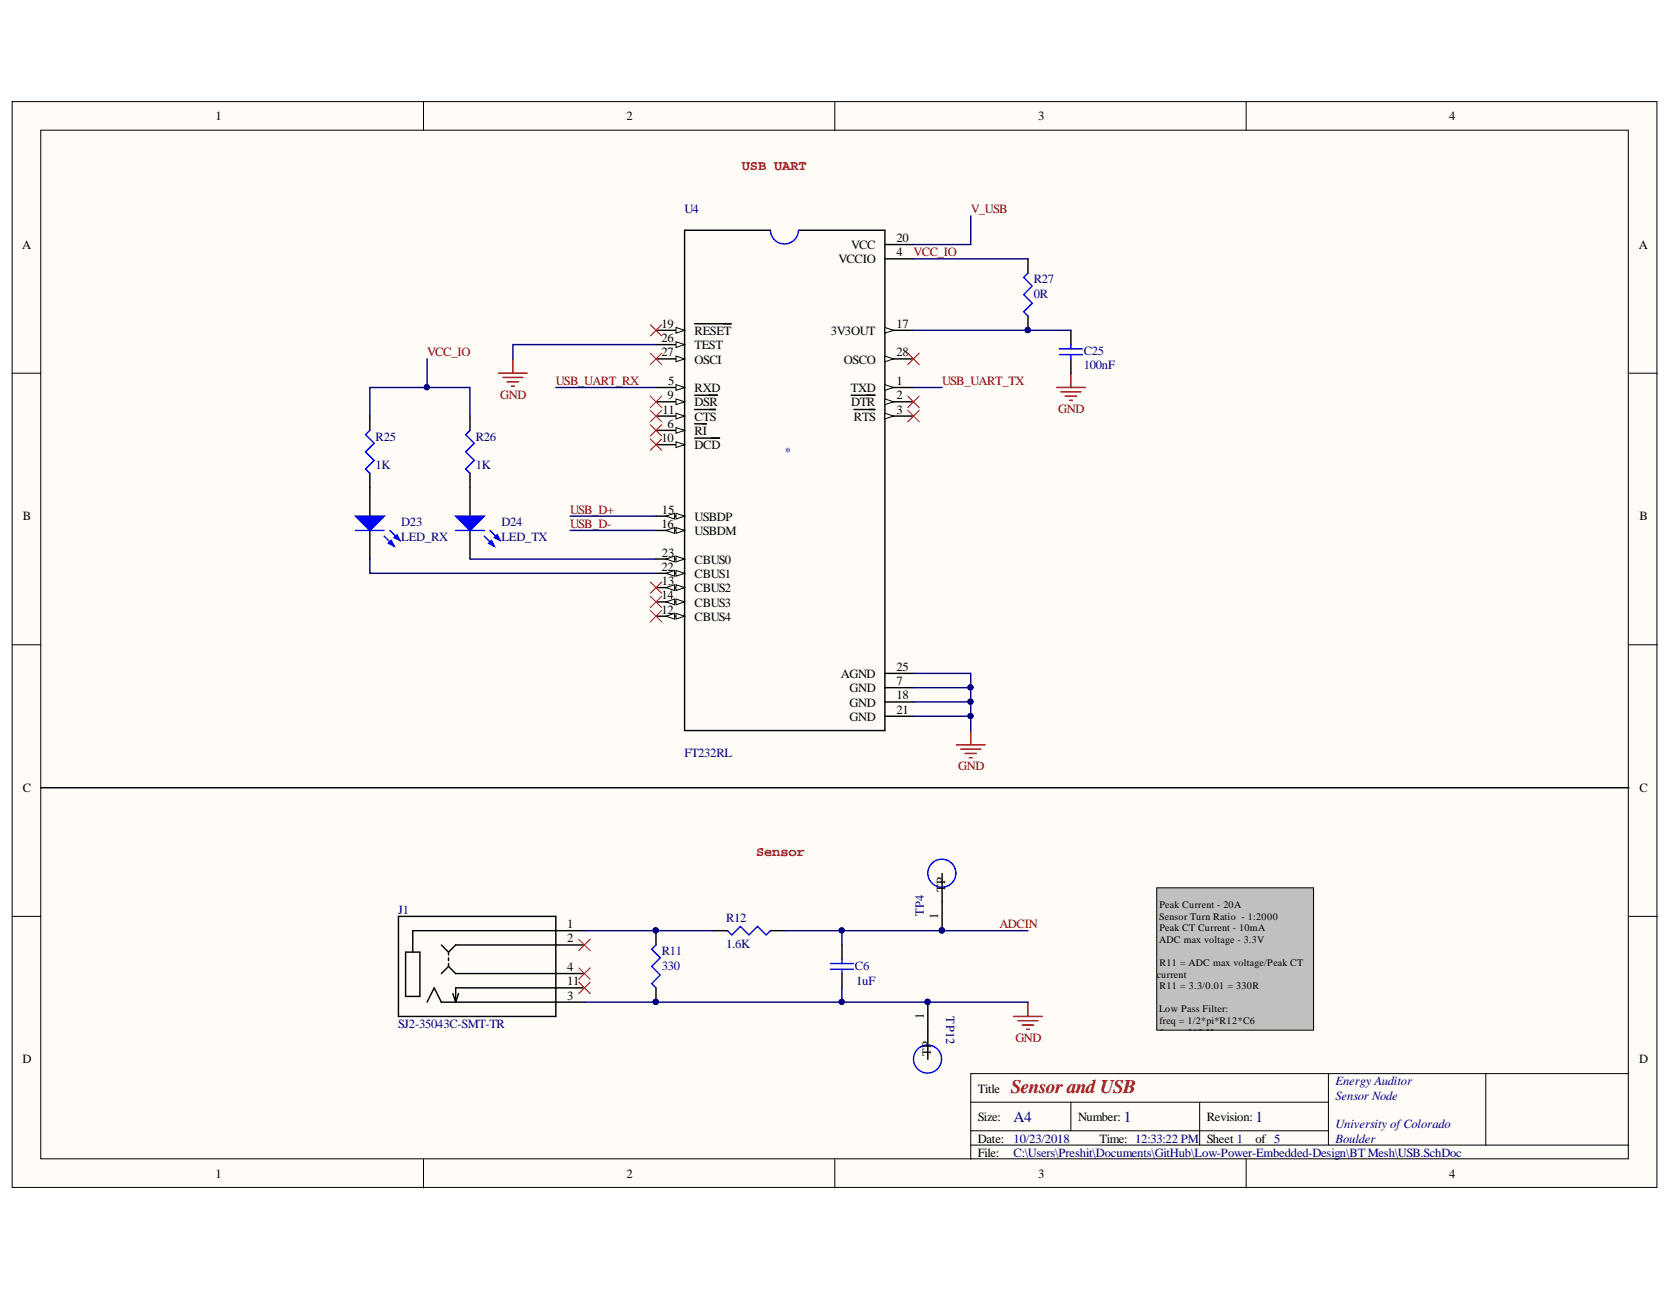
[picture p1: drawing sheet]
<svg xmlns="http://www.w3.org/2000/svg" width="279mm" height="216mm" viewBox="0 0 279 216" stroke-linecap="round" stroke-linejoin="round" font-family="sans-serif">
<defs><g id="words">
<text font-size="3.2" fill="#800000" x="168.8" y="182.5">Sensor and USB</text>
<g font-size="2.6" fill="#000080">
<text x="169.3" y="187.3">A4</text>
<text x="187.7" y="187.3">1</text>
<text x="209.7" y="187.3">1</text>
</g>
<g font-size="2.3" fill="#800000">
<text x="123.9" y="28.4">USB UART</text>
<text x="126.3" y="143">Sensor</text>
</g>
<g font-size="2.1">
<text x="36" y="20.1">1</text>
<text x="104.6" y="20.1">2</text>
<text x="173.4" y="20.1">3</text>
<text x="242" y="20.1">4</text>
<text x="3.7" y="41.5">A</text>
<text x="142.1" y="41.6">VCC</text>
<text x="149.7" y="40.4">20</text>
<text x="273.7" y="41.5">A</text>
<text x="140" y="44">VCCIO</text>
<text x="149.7" y="42.8">4</text>
<text x="110.5" y="59.5">27</text>
<text x="110.5" y="57.1">26</text>
<text x="110.5" y="54.7">19</text>
<text x="116" y="58.3">TEST</text>
<text x="116" y="55.9">RESET</text>
<text x="138.8" y="55.9">3V3OUT</text>
<text x="149.7" y="59.5">28</text>
<text x="149.7" y="54.7">17</text>
<text x="111.6" y="64.3">5</text>
<text x="116" y="65.5">RXD</text>
<text x="116" y="60.7">OSCI</text>
<text x="140.9" y="60.7">OSCO</text>
<text x="142.1" y="65.5">TXD</text>
<text x="149.7" y="64.3">1</text>
<text x="110.6" y="69.1">11</text>
<text x="111.5" y="71.4">6</text>
<text x="111.5" y="66.7">9</text>
<text x="116" y="70.3">CTS</text>
<text x="116" y="67.9">DSR</text>
<text x="142.1" y="67.9">DTR</text>
<text x="142.6" y="70.3">RTS</text>
<text x="149.7" y="69.1">3</text>
<text x="149.7" y="66.7">2</text>
<text x="110.5" y="73.8">10</text>
<text x="116" y="75">DCD</text>
<text x="116" y="72.6">RI</text>
<text x="3.8" y="86.9">B</text>
<text x="110.5" y="88.2">16</text>
<text x="110.6" y="85.8">15</text>
<text x="116" y="89.3">USBDM</text>
<text x="116" y="87">USBDP</text>
<text x="273.8" y="86.9">B</text>
<text x="110.5" y="95.3">22</text>
<text x="110.6" y="92.9">23</text>
<text x="116" y="94.1">CBUS0</text>
<text x="110.5" y="100.1">14</text>
<text x="110.6" y="97.7">13</text>
<text x="116" y="101.3">CBUS3</text>
<text x="116" y="98.9">CBUS2</text>
<text x="116" y="96.5">CBUS1</text>
<text x="110.5" y="102.5">12</text>
<text x="116" y="103.7">CBUS4</text>
<text x="140.4" y="113.2">AGND</text>
<text x="149.7" y="112">25</text>
<text x="141.9" y="118">GND</text>
<text x="141.9" y="115.6">GND</text>
<text x="149.7" y="119.2">21</text>
<text x="149.7" y="116.8">18</text>
<text x="149.7" y="114.4">7</text>
<text x="141.9" y="120.4">GND</text>
<text x="3.8" y="132.2">C</text>
<text x="273.8" y="132.2">C</text>
<text x="157.9" y="149" transform="rotate(-90 157.9 149)">TP</text>
<text x="94.7" y="155">1</text>
<text x="156.7" y="153.4" transform="rotate(-90 156.7 153.4)">1</text>
<text x="94.7" y="157.4">2</text>
<text x="94.7" y="166.9">3</text>
<text x="94.7" y="164.5">11</text>
<text x="94.7" y="162.1">4</text>
<text x="154.3" y="170.2" transform="rotate(-90 154.3 170.2)">1</text>
<text x="3.7" y="177.6">D</text>
<text x="155.5" y="176.3" transform="rotate(-90 155.5 176.3)">TP</text>
<text x="273.8" y="177.6">D</text>
<text x="163.3" y="182.4">Title</text>
<text x="163.3" y="187.2">Size:</text>
<text x="163.3" y="190.8">Date:</text>
<text x="180" y="187.2">Number:</text>
<text x="183.6" y="190.8">Time: 12:33:22 PM</text>
<text x="201.5" y="187.2">Revision:</text>
<text x="201.5" y="190.8">Sheet 1</text>
<text x="209.7" y="190.8">of 5</text>
<text x="36" y="196.7">1</text>
<text x="104.6" y="196.7">2</text>
<text x="163.3" y="193.2">File:</text>
<text x="173.4" y="196.7">3</text>
<text x="242" y="196.7">4</text>
</g>
<g font-size="2.1" fill="#000080">
<text x="114.3" y="35.6">U4</text>
<text x="172.6" y="47.3">R27</text>
<text x="172.6" y="49.7">0R</text>
<text x="181" y="59.3">C25</text>
<text x="181" y="61.7">100nF</text>
<text x="62.7" y="73.6">R25</text>
<text x="79.4" y="73.6">R26</text>
<text x="131.1" y="76.2">*</text>
<text x="62.7" y="78.4">1K</text>
<text x="79.4" y="78.4">1K</text>
<text x="67" y="87.9">D23</text>
<text x="83.7" y="87.9">D24</text>
<text x="67" y="90.3">LED_RX</text>
<text x="83.7" y="90.3">LED_TX</text>
<text x="114.3" y="126.4">FT232RL</text>
<text x="66.5" y="152.6">J1</text>
<text x="121.3" y="154">R12</text>
<text x="154.3" y="153" transform="rotate(-90 154.3 153)">TP4</text>
<text x="110.5" y="161.9">330</text>
<text x="110.5" y="159.5">R11</text>
<text x="121.3" y="158.3">1.6K</text>
<text x="142.8" y="161.9">C6</text>
<text x="143" y="164.5">1uF</text>
<text x="66.5" y="171.7">SJ2-35043C-SMT-TR</text>
<text x="158" y="169.7" transform="rotate(90 158 169.7)">TP12</text>
<text x="223" y="181.2">Energy Auditor</text>
<text x="223" y="183.6">Sensor Node</text>
<text x="169.3" y="190.8">10/23/2018</text>
<text x="223" y="188.4">University ofColorado</text>
<text x="223" y="190.8">Boulder</text>
<text x="169.3" y="193.2">C:\Users\Preshit\Documents\GitHub\Low-Power-Embedded-Design\BT Mesh\USB.SchDoc</text>
</g>
<g font-size="2.1" fill="#800000">
<text x="162.1" y="35.6">V_USB</text>
<text x="152.6" y="42.8">VCC_IO</text>
<text x="71.3" y="59.5">VCC_IO</text>
<text x="92.8" y="64.3">USB_UART_RX</text>
<text x="157.3" y="64.3">USB_UART_TX</text>
<text x="83.6" y="66.6">GND</text>
<text x="176.7" y="69">GND</text>
<text x="95.2" y="85.8">USB_D+</text>
<text x="95.2" y="88.2">USB_D-</text>
<text x="160" y="128.6">GND</text>
<text x="166.9" y="155">ADCIN</text>
<text x="169.6" y="174">GND</text>
</g>
<g font-size="1.7">
<text x="193.6" y="153.6">Sensor Turn Ratio - 1:2000</text>
<text x="193.6" y="151.7">Peak Current - 20A</text>
<text x="193.6" y="155.5">Peak CT Current - 10mA</text>
<text x="193.6" y="157.5">ADC max voltage - 3.3V</text>
<text x="193.6" y="161.3">R11 = ADC max voltage/Peak CT</text>
<text x="193.2" y="163.3">current</text>
<text x="193.6" y="165.2">R11 = 3.3/0.01 = 330R</text>
<text x="193.6" y="169.1">Low Pass Filter:</text>
<text x="193.6" y="171">freq = 1/2*pi*R12*C6</text>
<text x="193.6" y="172.9">freq = 312 Hz</text>
</g>
</g></defs>
<g fill="#fffcf8" stroke="#000" stroke-width=".17">
<path d="M2 17h274.7v181.3h-274.7z"/>
<path d="M6.8 21.7h265.1v171.8h-265.1z"/>
</g>
<g fill="none" stroke="#000" stroke-width=".17">
<path d="M70.7 17v4.7M139.4 17v4.7M208.1 17v4.7M2 62.3h4.8M272 62.3h4.8M2 107.7h4.8M272 107.7h4.8M2 153h4.8M272 153h4.8M221.9 179.3v11.9M248.1 179.3h-86v14.3M272 179.3h-23.9v11.9"/>
<path d="M70.7 193.6v4.8M139.4 193.6v4.8M162.1 184h59.8M162.1 191.2h109.9M162.1 188.8h59.8M178.8 184v4.8M200.3 184v7.2M208.1 193.6v4.8"/>
</g>
<path d="M133.4 38.4a2.34 2.34 0 0 1-2.4 2.3 2.34 2.34 0 0 1-2.3-2.3" fill="none" stroke="#00f" stroke-width=".24"/>
<path d="M128.7 38.4h-14.4v83.6h33.5v-83.6h-14.4M147.8 69.5h4.8M147.8 119.6h4.8M147.8 117.2h4.8M147.8 114.8h4.8M147.8 112.4h4.8" fill="none" stroke="#000" stroke-width=".24"/>
<path d="M147.8 69l1.4 .5-1.4 .5z" fill="#fffcf8"/>
<path d="M147.8 69l1.4 .5-1.4 .5z" fill="none" stroke="#000" stroke-width=".17"/>
<path d="M142.6 68.4h3.5M147.8 67.1h4.8" fill="none" stroke="#000" stroke-width=".24"/>
<path d="M147.8 66.6l1.4 .5-1.4 .5z" fill="#fffcf8"/>
<path d="M147.8 66.6l1.4 .5-1.4 .5z" fill="none" stroke="#000" stroke-width=".17"/>
<path d="M142.1 66h1.4M143.6 66h2.5M147.8 64.7h4.8" fill="none" stroke="#000" stroke-width=".24"/>
<path d="M147.8 64.2l1.4 .5-1.4 .5z" fill="#fffcf8"/>
<path d="M147.8 64.2l1.4 .5-1.4 .5z" fill="none" stroke="#000" stroke-width=".17"/>
<path d="M147.8 59.9h4.8" fill="none" stroke="#000" stroke-width=".24"/>
<path d="M147.8 59.5l1.4 .4-1.4 .5z" fill="#fffcf8"/>
<path d="M147.8 59.5l1.4 .4-1.4 .5z" fill="none" stroke="#000" stroke-width=".17"/>
<path d="M147.8 55.2h4.8" fill="none" stroke="#000" stroke-width=".24"/>
<path d="M147.8 54.7l1.4 .5-1.4 .4z" fill="#fffcf8"/>
<path d="M147.8 54.7l1.4 .5-1.4 .4z" fill="none" stroke="#000" stroke-width=".17"/>
<path d="M147.8 43.2h4.8M147.8 40.8h4.8M109.6 102.9h4.7" fill="none" stroke="#000" stroke-width=".24"/>
<path d="M112.9 102.4l1.4 .5-1.4 .5z" fill="#fffcf8"/>
<path d="M112.9 102.4l1.4 .5-1.4 .5z" fill="none" stroke="#000" stroke-width=".17"/>
<path d="M111.2 102.9l1.5-.5v1z" fill="#fffcf8"/>
<path d="M111.2 102.9l1.5-.5v1z" fill="none" stroke="#000" stroke-width=".17"/>
<path d="M109.6 100.5h4.7" fill="none" stroke="#000" stroke-width=".24"/>
<path d="M112.9 100l1.4 .5-1.4 .5z" fill="#fffcf8"/>
<path d="M112.9 100l1.4 .5-1.4 .5z" fill="none" stroke="#000" stroke-width=".17"/>
<path d="M111.2 100.5l1.5-.5v1z" fill="#fffcf8"/>
<path d="M111.2 100.5l1.5-.5v1z" fill="none" stroke="#000" stroke-width=".17"/>
<path d="M109.6 98.1h4.7" fill="none" stroke="#000" stroke-width=".24"/>
<path d="M112.9 97.6l1.4 .5-1.4 .5z" fill="#fffcf8"/>
<path d="M112.9 97.6l1.4 .5-1.4 .5z" fill="none" stroke="#000" stroke-width=".17"/>
<path d="M111.2 98.1l1.5-.5v1z" fill="#fffcf8"/>
<path d="M111.2 98.1l1.5-.5v1z" fill="none" stroke="#000" stroke-width=".17"/>
<path d="M109.6 95.7h4.7" fill="none" stroke="#000" stroke-width=".24"/>
<path d="M112.9 95.3l1.4 .4-1.4 .5z" fill="#fffcf8"/>
<path d="M112.9 95.3l1.4 .4-1.4 .5z" fill="none" stroke="#000" stroke-width=".17"/>
<path d="M111.2 95.7l1.5-.4v.9z" fill="#fffcf8"/>
<path d="M111.2 95.7l1.5-.4v.9z" fill="none" stroke="#000" stroke-width=".17"/>
<path d="M109.6 93.3h4.7" fill="none" stroke="#000" stroke-width=".24"/>
<path d="M112.9 92.9l1.4 .4-1.4 .5z" fill="#fffcf8"/>
<path d="M112.9 92.9l1.4 .4-1.4 .5z" fill="none" stroke="#000" stroke-width=".17"/>
<path d="M111.2 93.3l1.5-.4v.9z" fill="#fffcf8"/>
<path d="M111.2 93.3l1.5-.4v.9z" fill="none" stroke="#000" stroke-width=".17"/>
<path d="M109.6 88.6h4.7" fill="none" stroke="#000" stroke-width=".24"/>
<path d="M112.9 88.1l1.4 .5-1.4 .4z" fill="#fffcf8"/>
<path d="M112.9 88.1l1.4 .5-1.4 .4z" fill="none" stroke="#000" stroke-width=".17"/>
<path d="M111.2 88.6l1.5-.5v.9z" fill="#fffcf8"/>
<path d="M111.2 88.6l1.5-.5v.9z" fill="none" stroke="#000" stroke-width=".17"/>
<path d="M109.6 86.2h4.7" fill="none" stroke="#000" stroke-width=".24"/>
<path d="M112.9 85.7l1.4 .5-1.4 .5z" fill="#fffcf8"/>
<path d="M112.9 85.7l1.4 .5-1.4 .5z" fill="none" stroke="#000" stroke-width=".17"/>
<path d="M111.2 86.2l1.5-.5v1z" fill="#fffcf8"/>
<path d="M111.2 86.2l1.5-.5v1z" fill="none" stroke="#000" stroke-width=".17"/>
<path d="M109.6 74.3h4.7" fill="none" stroke="#000" stroke-width=".24"/>
<path d="M112.9 73.8l1.4 .5-1.4 .4z" fill="#fffcf8"/>
<path d="M112.9 73.8l1.4 .5-1.4 .4z" fill="none" stroke="#000" stroke-width=".17"/>
<path d="M109.6 71.9h4.7M116 73.2h1.4M117.4 73.2h1.3M118.8 73.2h1.4" fill="none" stroke="#000" stroke-width=".24"/>
<path d="M112.9 71.4l1.4 .5-1.4 .4z" fill="#fffcf8"/>
<path d="M112.9 71.4l1.4 .5-1.4 .4z" fill="none" stroke="#000" stroke-width=".17"/>
<path d="M109.6 69.5h4.7M116 70.8h2" fill="none" stroke="#000" stroke-width=".24"/>
<path d="M112.9 69l1.4 .5-1.4 .5z" fill="#fffcf8"/>
<path d="M112.9 69l1.4 .5-1.4 .5z" fill="none" stroke="#000" stroke-width=".17"/>
<path d="M109.6 67.1h4.7M116 68.4h1.3M117.3 68.4h2.2" fill="none" stroke="#000" stroke-width=".24"/>
<path d="M112.9 66.6l1.4 .5-1.4 .5z" fill="#fffcf8"/>
<path d="M112.9 66.6l1.4 .5-1.4 .5z" fill="none" stroke="#000" stroke-width=".17"/>
<path d="M109.6 64.7h4.7M116 66h1.4M117.5 66h.9M118.4 66h1.4" fill="none" stroke="#000" stroke-width=".24"/>
<path d="M112.9 64.2l1.4 .5-1.4 .5z" fill="#fffcf8"/>
<path d="M112.9 64.2l1.4 .5-1.4 .5z" fill="none" stroke="#000" stroke-width=".17"/>
<path d="M109.6 59.9h4.7" fill="none" stroke="#000" stroke-width=".24"/>
<path d="M112.9 59.5l1.4 .4-1.4 .5z" fill="#fffcf8"/>
<path d="M112.9 59.5l1.4 .4-1.4 .5z" fill="none" stroke="#000" stroke-width=".17"/>
<path d="M109.6 57.5h4.7" fill="none" stroke="#000" stroke-width=".24"/>
<path d="M112.9 57.1l1.4 .4-1.4 .5z" fill="#fffcf8"/>
<path d="M112.9 57.1l1.4 .4-1.4 .5z" fill="none" stroke="#000" stroke-width=".17"/>
<path d="M109.6 55.2h4.7" fill="none" stroke="#000" stroke-width=".24"/>
<path d="M112.9 54.7l1.4 .5-1.4 .4z" fill="#fffcf8"/>
<path d="M112.9 54.7l1.4 .5-1.4 .4z" fill="none" stroke="#000" stroke-width=".17"/>
<path d="M116 54.1h2.6M118.6 54.1h1M119.6 54.1h1.2M120.9 54.1h1.2M61.8 81.4v4.8M61.8 88.6v4.7" fill="none" stroke="#000" stroke-width=".24"/>
<path d="M85.7 59.9v2.4M83.3 62.3h4.7M84 63h3.3M84.7 63.7h1.9M85.4 64.5h.5M159.7 124.4h4.8M160.4 125.1h3.4M161.2 125.8h1.9M161.9 126.5h.5M162.1 122v2.4" fill="none" stroke="#800000" stroke-width=".24"/>
<path d="M59.4 86.2h4.8l-2.4 2.4z" fill="#00f"/>
<path d="M59.4 86.2h4.8l-2.4 2.4zM64.2 89.5l1.6 1.7M65.1 88.6l1.7 1.6" fill="none" stroke="#00f" stroke-width=".24"/>
<path d="M64.9 90.7l.4-.5 .5 1z" fill="#00f"/>
<path d="M64.9 90.7l.4-.5 .5 1z" fill="none" stroke="#00f" stroke-width=".24"/>
<path d="M65.8 89.8l.5-.5 .5 .9z" fill="#00f"/>
<path d="M59.4 88.6h4.8M65.8 89.8l.5-.5 .5 .9z" fill="none" stroke="#00f" stroke-width=".24"/>
<path d="M78.5 81.4v4.8M78.5 88.6v4.7" fill="none" stroke="#000" stroke-width=".24"/>
<path d="M76.1 86.2h4.8l-2.4 2.4z" fill="#00f"/>
<path d="M76.1 86.2h4.8l-2.4 2.4zM80.9 89.5l1.7 1.7M81.8 88.6l1.7 1.6" fill="none" stroke="#00f" stroke-width=".24"/>
<path d="M81.6 90.7l.5-.5 .5 1z" fill="#00f"/>
<path d="M81.6 90.7l.5-.5 .5 1z" fill="none" stroke="#00f" stroke-width=".24"/>
<path d="M82.6 89.8l.4-.5 .5 .9z" fill="#00f"/>
<g fill="none" stroke="#00f" stroke-width=".24">
<path d="M171.7 45.6l-.7 .7 1.4 1.5-1.4 1.4 1.4 1.4-1.4 1.5 .7 .7M176.9 59.2h3.9M176.9 58.3h3.9M178.8 57.5v.8M178.8 59.2v.7M61.8 71.9l-.8 .7 1.5 1.4-1.5 1.4 1.5 1.5-1.5 1.4 .8 .7M78.5 71.9l-.7 .7 1.4 1.4-1.4 1.4 1.4 1.5-1.4 1.4 .7 .7M76.1 88.6h4.8M82.6 89.8l.4-.5 .5 .9zM109.6 157.8l-.8 .7 1.5 1.4-1.5 1.5 1.5 1.4-1.5 1.4 .8 .7M121.5 155.4l.7 .7 1.4-1.4 1.5 1.4 1.4-1.4 1.5 1.4 .7-.7M138.7 160.9h3.8"/>
<path d="M138.7 161.8h3.8M140.6 160.2v.7M140.6 161.8v.8"/>
<circle cx="157.3" cy="145.8" r="2.34"/>
<circle cx="154.9" cy="176.8" r="2.34"/>
</g>
<path d="M176.5 64.7h4.7M177.2 65.4h3.3M177.9 66.1h1.9M178.6 66.9h.5M178.8 62.3v2.4M169.3 169.7h4.8M170 170.4h3.3M170.7 171.2h1.9M171.4 171.9h.5M171.7 167.3v2.4" fill="none" stroke="#800000" stroke-width=".24"/>
<g fill="none" stroke="#000" stroke-width=".24">
<path d="M171.7 43.2v2.4M171.7 52.8v2.4M178.8 55.2v2.3M178.8 59.9v2.4M61.8 69.5v2.4M61.8 79v2.4M78.5 69.5v2.4M78.5 79v2.4M6.8 131.5h265.2M66.5 153h26.3v16.7h-26.3zM67.7 159h2.4v7.4h-2.4zM73.7 157.8l1.2 1.2"/>
<path d="M74.9 159v.5M74.9 159.9v.5M97.6 155.4h-28.7v3.6M97.6 157.8h-21.5l-1.2 1.2M109.6 155.4v2.4M119.1 155.4h2.4M128.7 155.4h2.4M140.6 157.8v2.4M157.3 145.9v9.5M71.3 167.3l1.2-2.4 1.2 2.4h23.9M74.9 160.9v.5M74.9 161.4l1.2 1.2h21.5"/>
<path d="M74.9 161.4l-1.2 1.2M75.6 165.9l.5 1.4M76.6 165.9l-.5 1.4M97.6 164.9h-21.5v2.4M109.6 164.9v2.4M140.6 162.6v2.3M155 167.3v9.6"/>
</g>
<g fill="none" stroke="#f00" stroke-width=".17">
<path d="M108.6 54.2l1.9 1.9M108.6 59l1.9 1.9M110.5 54.2l-1.9 1.9M110.5 59l-1.9 1.9M151.6 59l1.9 1.9M153.5 59l-1.9 1.9M108.6 66.1l1.9 1.9M108.6 68.5l1.9 1.9M108.6 70.9l1.9 1.9M108.6 73.3l1.9 1.9M110.5 66.1l-1.9 1.9M110.5 68.5l-1.9 1.9"/>
<path d="M110.5 70.9l-1.9 1.9M110.5 73.3l-1.9 1.9M151.6 66.1l1.9 1.9M151.6 68.5l1.9 1.9M153.5 66.1l-1.9 1.9M153.5 68.5l-1.9 1.9M108.6 97.2l1.9 1.9M108.6 99.6l1.9 1.9M110.5 97.2l-1.9 1.9M110.5 99.6l-1.9 1.9M108.6 101.9l1.9 1.9M110.5 101.9l-1.9 1.9"/>
<path d="M96.6 156.8l2 1.9M98.6 156.8l-2 1.9M96.6 161.6l2 1.9M96.6 164l2 1.9M98.6 161.6l-2 1.9M98.6 164l-2 1.9"/>
</g>
<g fill="#000080" stroke="#000080" stroke-width=".17">
<circle cx="171.6" cy="55.1" r=".43"/>
<circle cx="157.3" cy="155.4" r=".43"/>
<circle cx="109.5" cy="167.3" r=".43"/>
<circle cx="109.5" cy="155.4" r=".43"/>
<circle cx="154.9" cy="167.3" r=".43"/>
<circle cx="162.1" cy="114.8" r=".43"/>
<circle cx="162.1" cy="117.2" r=".43"/>
<circle cx="162.1" cy="119.6" r=".43"/>
<circle cx="71.3" cy="64.7" r=".43"/>
<circle cx="140.6" cy="167.3" r=".43"/>
<circle cx="140.6" cy="155.4" r=".43"/>
</g>
<g fill="none" stroke="#000080" stroke-width=".24">
<path d="M162.1 36.1v4.7h-9.5M71.3 59.9v4.8M109.6 57.5h-23.9v2.4M152.6 55.2h26.2M152.6 43.2h19.1M61.8 69.5v-4.8h16.7v4.8M92.8 64.7h16.8M152.6 64.7h4.7M61.8 93.3v2.4h47.8M78.5 93.3h31.1M95.2 86.2h14.4M95.2 88.6h14.4"/>
<path d="M152.6 112.4h9.5v9.6M152.6 114.8h9.5M152.6 117.2h9.5M152.6 119.6h9.5M97.6 155.4h21.5M131.1 155.4h40.6M140.6 155.4v2.4M97.6 167.3h74.1M140.6 164.9v2.4"/>
</g>
<path d="M193.2 148.2h26.2v23.8h-26.2z" fill="#c0c0c0" stroke="#000" stroke-width=".17"/>
<use href="#words"/>
</svg>
